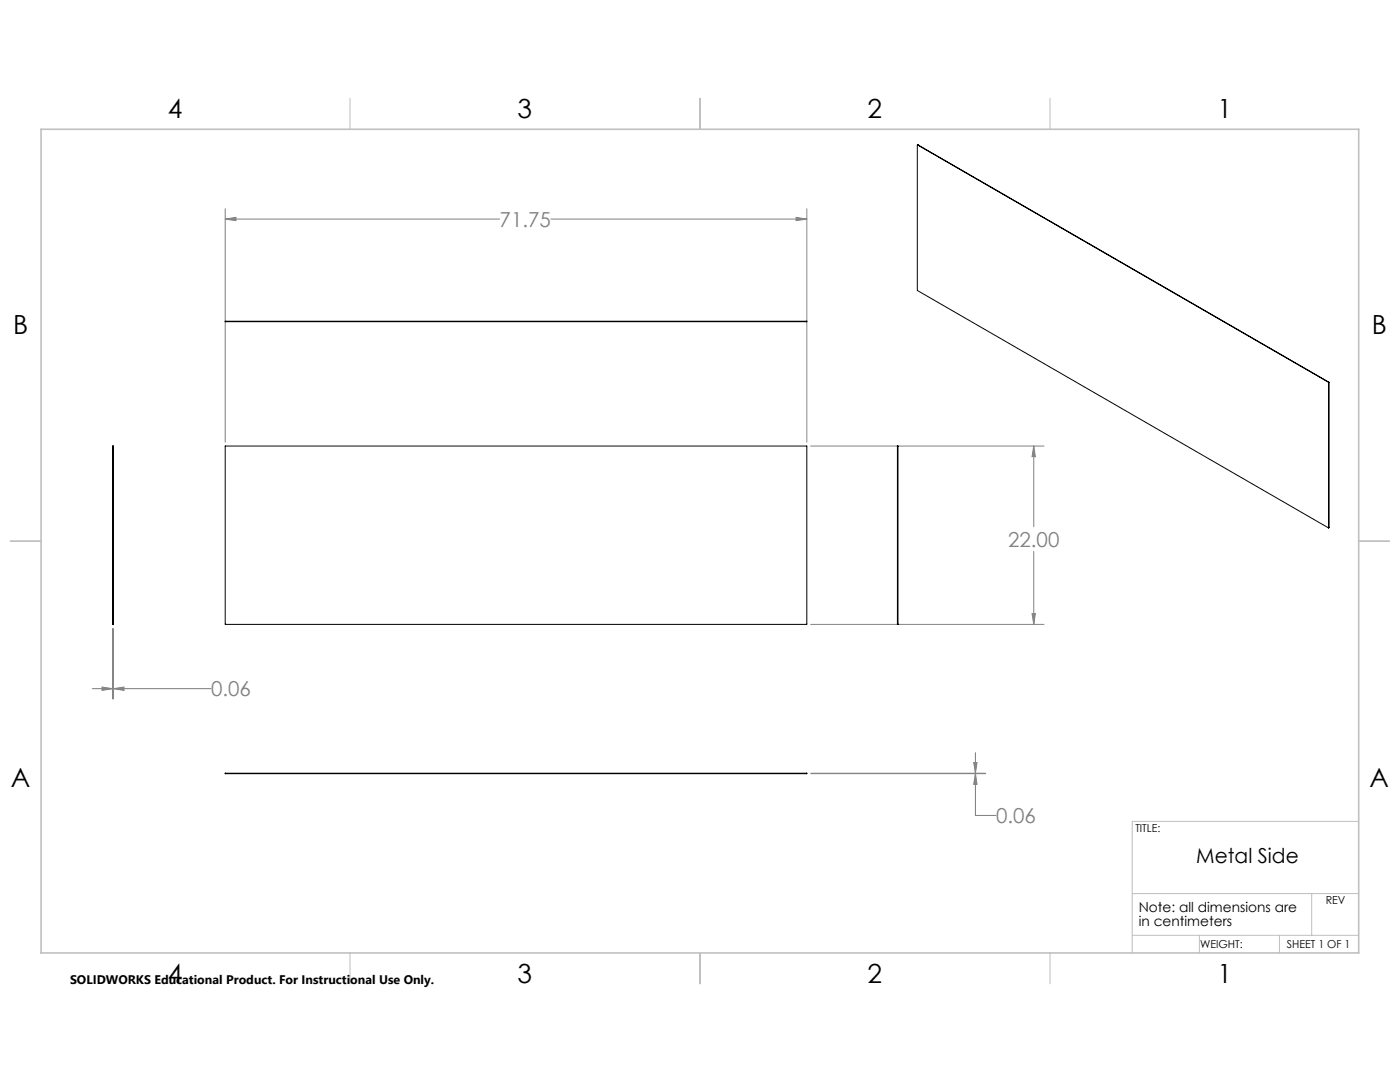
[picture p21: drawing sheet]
<svg xmlns="http://www.w3.org/2000/svg" width="279mm" height="216mm" viewBox="0 0 279 216" stroke-linecap="round" stroke-linejoin="round" font-family="sans-serif">
<defs><g id="words">
<g font-size="5.3">
<text x="33.5" y="23.6">4</text>
<text x="103.3" y="23.6">3</text>
<text x="173.2" y="23.6">2</text>
<text x="243" y="23.6">1</text>
<text x="2.6" y="66.7">B</text>
<text x="273.8" y="66.7">B</text>
<text x="2.2" y="157.1">A</text>
<text x="273.3" y="157.1">A</text>
<text x="33.5" y="196.2">4</text>
<text x="103.3" y="196.2">3</text>
<text x="173.2" y="196.2">2</text>
<text x="243" y="196.2">1</text>
</g>
<g font-size="4.1" fill="#808080">
<text x="99.7" y="45.3">71.75</text>
<text x="201.2" y="109.1">22.00</text>
<text x="42.1" y="139">0.06</text>
<text x="198.8" y="164.3">0.06</text>
</g>
<text font-size="4.1" x="238.7" y="172.3">Metal Side</text>
<g font-size="2.7">
<text x="227.3" y="182">Note: all dimensions are</text>
<text x="227.3" y="184.7">in centimeters</text>
</g>
<text font-size="2.5" x="14" y="196.3">SOLIDWORKS Educational Product. For Instructional Use Only.</text>
<g font-size="2.2">
<text x="226.6" y="166.1">TITLE:</text>
<text x="264.6" y="180.4">REV</text>
<text x="239.5" y="189.2">WEIGHT:</text>
<text x="256.8" y="189.1">SHEET 1 OF 1</text>
</g>
</g></defs>
<g fill="none" stroke="#808080" stroke-width=".2">
<path d="M44.9 43.7l2.2-.3v.6zM44.9 41.7v46.5M44.9 43.7h54.8M110 43.7h51M158.9 43.4l2.1 .3-2.1 .3zM161 41.7v46.5M161.8 89h46.6M206.3 89l.3 2.1h-.6zM206.3 89v16.1M206.3 110v14.6M18.4 137.4h4.1M20.4 137.1l2.1 .3-2.1 .4z"/>
<path d="M22.5 125.4v14.1M22.6 137.4l2.1-.3v.7zM22.6 125.4v14.1M22.6 137.4h19.5M161.8 124.6h46.6M206 122.4h.6l-.3 2.2zM161.8 154.3h34.9M161.8 154.4h34.9M194.3 152.1h.7l-.3 2.2zM194.7 154.4l.3 2.1h-.7zM194.7 154.4v8.3h4.1M194.7 150.2v4.1"/>
</g>
<g fill="none" stroke="#c0c0c0" stroke-width=".2">
<path d="M69.8 19.6v6.2M139.7 19.6v6.2M209.5 19.6v6.2M2 108h6.2M271.2 108h6.1M226 178.3h45.2M261.8 178.3v8.3M271.2 163.9h-45.2v26.2M69.8 190.1v6.2M139.7 190.1v6.2M209.5 190.1v6.2M226 186.6h45.2"/>
<path d="M239.4 186.6v3.5M255.3 186.6v3.5"/>
</g>
<path d="M8.2 25.8h263v164.3h-263z" fill="none" stroke="#c0c0c0" stroke-width=".32"/>
<path d="M44.9 43.7l2.2-.3v.6zM158.9 43.4l2.1 .3-2.1 .3zM206.3 89l.3 2.1h-.6zM206 122.4h.6l-.3 2.2zM20.4 137.1l2.1 .3-2.1 .4zM22.6 137.4l2.1-.3v.7zM194.3 152.1h.7l-.3 2.2zM194.7 154.4l.3 2.1h-.7z" fill="#808080"/>
<g fill="none" stroke="#000" stroke-width=".2">
<path d="M183.1 28.9v29.1l82 47.3M183.1 28.9l82 47.4M183.2 28.9h.1M183.2 28.9h-.1M183.2 28.9l82 47.3M45 64.1v.1M45 64.1h116M45 64.2h116M161 64.1v.1M265.1 76.3h.1M265.2 76.3v29M265.2 76.2v.1"/>
<path d="M265.2 76.2l-.1 .1M265.2 76.3h.1M22.5 89h.1M22.5 89v35.5M22.6 89v35.5M44.9 89h116.1v35.5l-116 .1zM179.1 89h.1M179.1 89v35.5M179.2 89v35.5M265.2 105.3h-.1M265.2 105.3h.1M22.5 124.5h.1"/>
<path d="M179.1 124.5h.1M45 154.3v.1M45 154.4h116M45 154.3h116M161 154.3v.1"/>
</g>
<use href="#words"/>
</svg>
